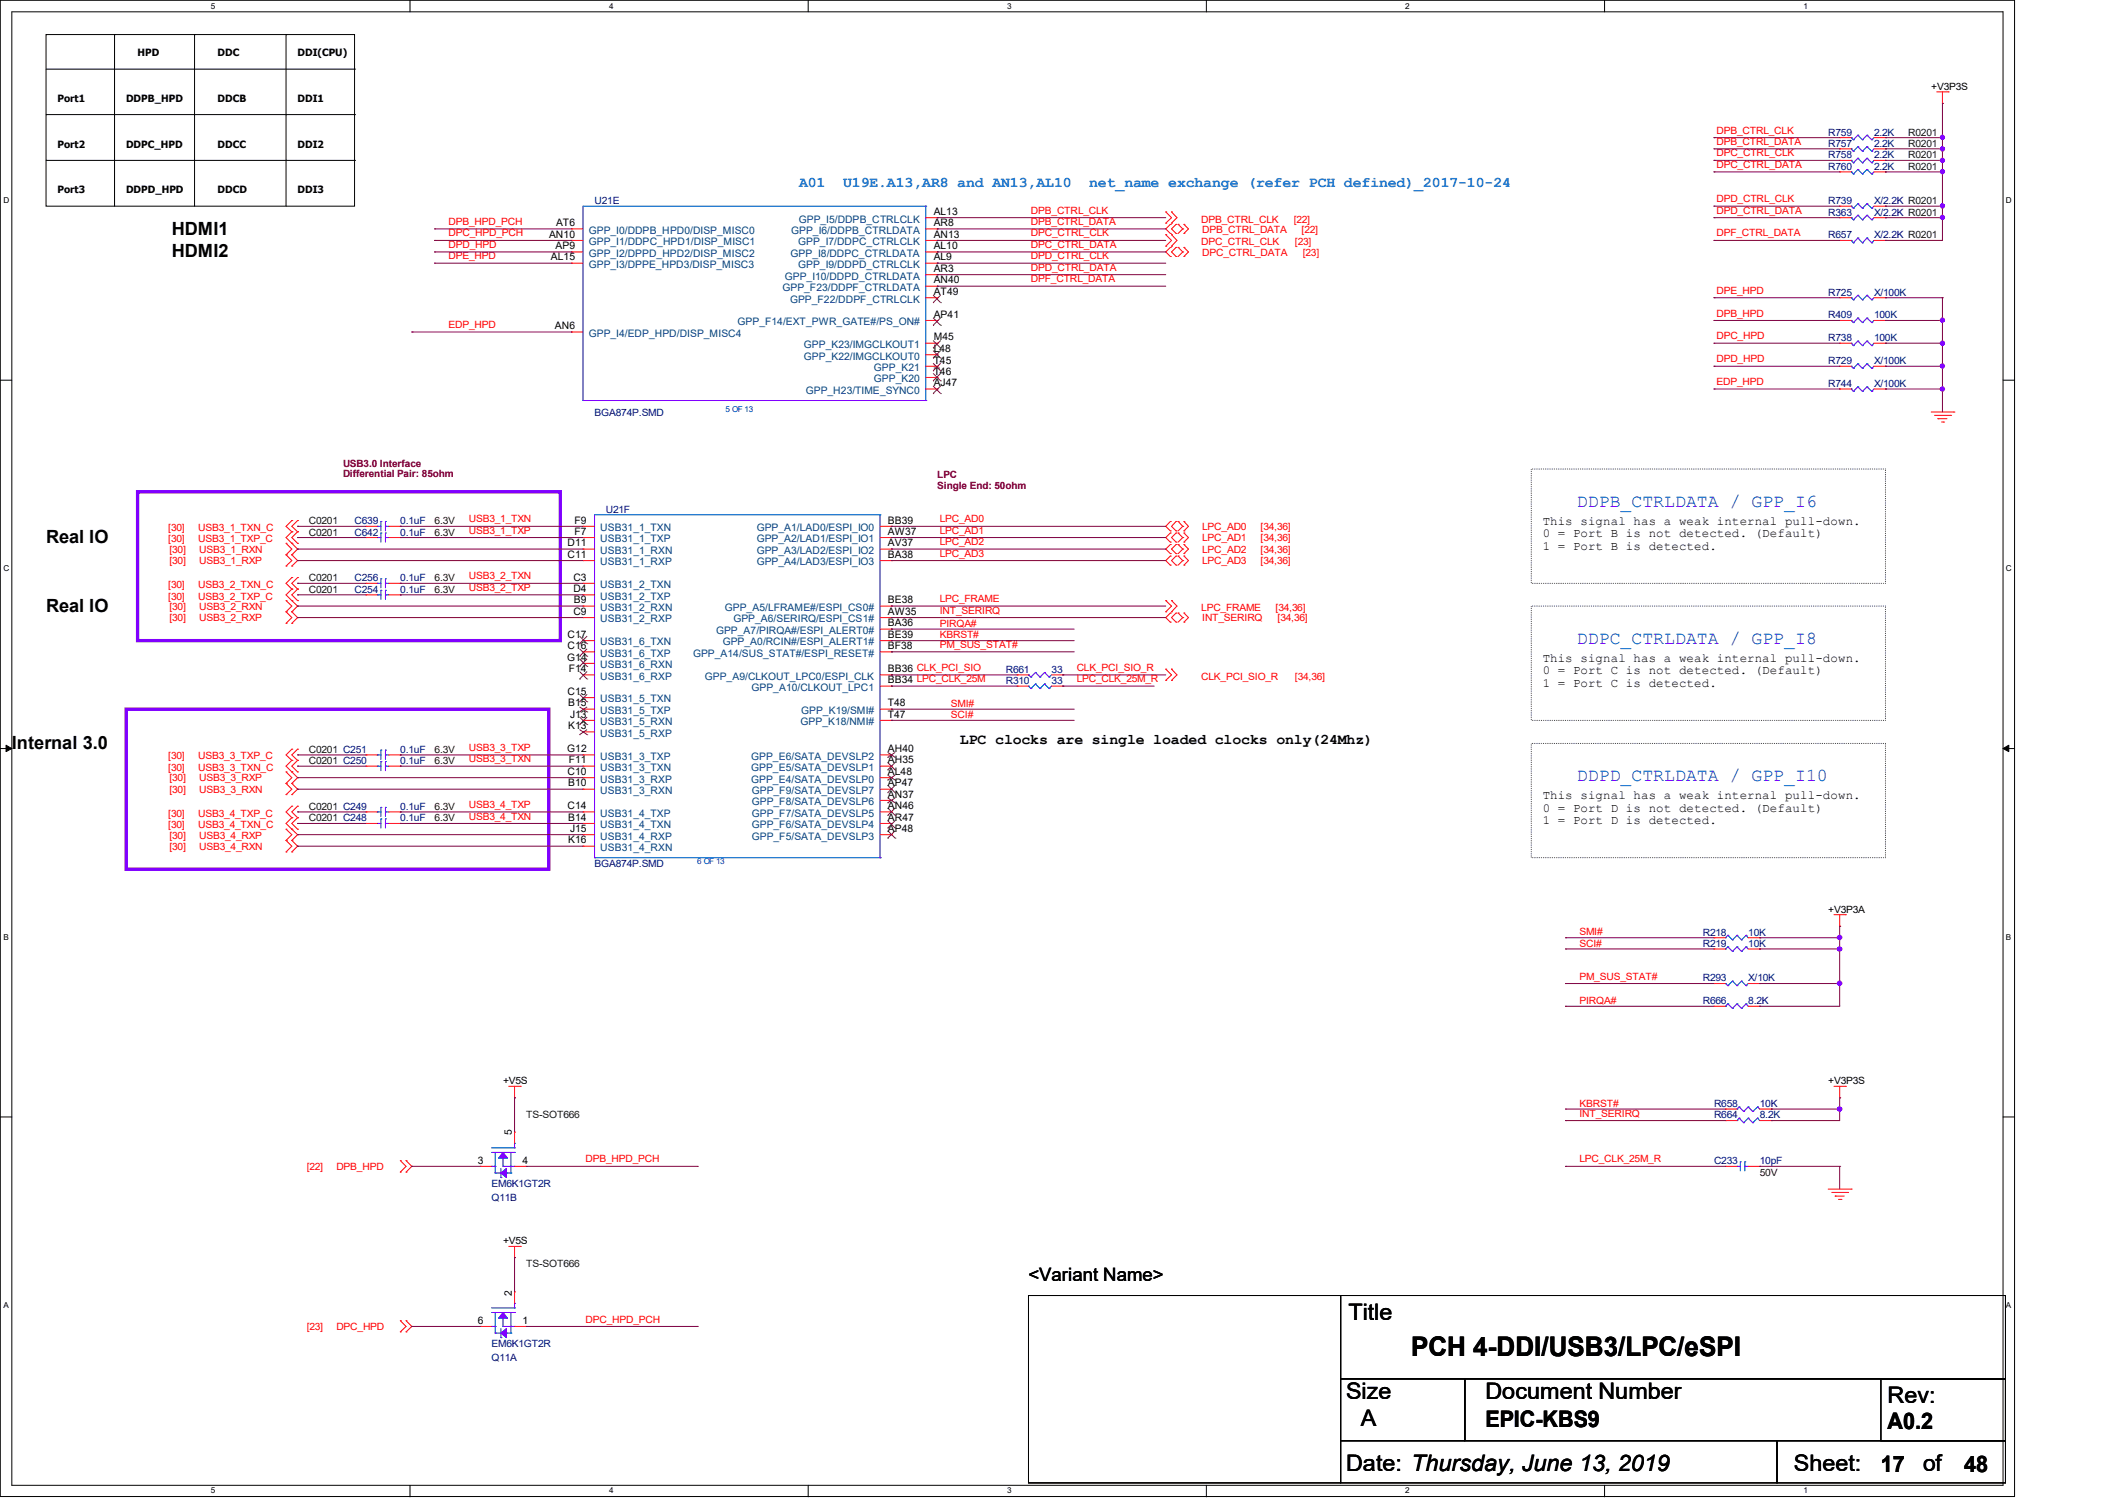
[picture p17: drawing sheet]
<svg xmlns="http://www.w3.org/2000/svg" width="297mm" height="210mm" viewBox="0 0 297 210" stroke-linecap="round" stroke-linejoin="round" font-family="sans-serif">
<defs><g id="words">
<text font-size="3.8" x="197.1" y="189.4">PCH 4-DDI/USB3/LPC/eSPI</text>
<g font-size="3.2">
<text x="188.4" y="184.4">Title</text>
<text x="188" y="195.4">Size</text>
<text x="207.5" y="195.4">Document Number</text>
<text x="263.7" y="195.8">Rev:</text>
<text x="190.1" y="199.1">A</text>
<text x="207.5" y="199.2">EPIC-KBS9</text>
<text x="263.7" y="199.5">A0.2</text>
<text x="188" y="205.4">Date: Thursday, June 13, 2019</text>
<text x="250.6" y="205.4">Sheet:</text>
<text x="262.8" y="205.5">17</text>
<text x="268.6" y="205.4">of</text>
<text x="274.4" y="205.5">48</text>
</g>
<text font-size="2.6" x="143.7" y="178.9">&lt;Variant Name&gt;</text>
<g font-size="2.5">
<text x="24" y="32.8">HDMI1</text>
<text x="24" y="35.9">HDMI2</text>
<text x="6.4" y="75.9">Real IO</text>
<text x="6.4" y="85.4">Real IO</text>
<text x="1.7" y="104.6">Internal 3.0</text>
</g>
<g font-size="2.5" fill="#00f">
<text x="220.3" y="70.7">DDPB_CTRLDATA / GPP_I6</text>
<text x="220.3" y="89.9">DDPC_CTRLDATA / GPP_I8</text>
<text x="220.3" y="109.1">DDPD_CTRLDATA / GPP_I10</text>
</g>
<g font-size="2.1" fill="#0080ff">
<text x="111.6" y="26.2">A01</text>
<text x="117.8" y="26.2">U19E.A13,AR8 and AN13,AL10</text>
<text x="152.2" y="26.2">net_name exchange (refer PCH defined)_2017-10-24</text>
</g>
<text font-size="2.1" x="134.1" y="103.9">LPC clocks are single loaded clocks only(24Mhz)</text>
<g font-size="1.7">
<text x="215.5" y="73.3">This signal has a weak internal pull-down.</text>
<text x="215.5" y="75">0 = Port B is not detected. (Default)</text>
<text x="215.5" y="76.8">1 = Port B is detected.</text>
<text x="215.5" y="92.4">This signal has a weak internal pull-down.</text>
<text x="215.5" y="94.1">0 = Port C is not detected. (Default)</text>
<text x="215.5" y="95.9">1 = Port C is detected.</text>
<text x="215.5" y="111.6">This signal has a weak internal pull-down.</text>
<text x="215.5" y="113.3">0 = Port D is not detected. (Default)</text>
<text x="215.5" y="115.1">1 = Port D is detected.</text>
</g>
<g font-size="1.4">
<text x="19.2" y="7.8">HPD</text>
<text x="30.4" y="7.8">DDC</text>
<text x="41.6" y="7.8">DDI(CPU)</text>
<text x="8" y="14.2">Port1</text>
<text x="17.6" y="14.2">DDPB_HPD</text>
<text x="30.4" y="14.2">DDCB</text>
<text x="41.6" y="14.2">DDI1</text>
<text x="269.8" y="12.5">+V3P3S</text>
<text x="8" y="20.6">Port2</text>
<text x="17.6" y="20.6">DDPC_HPD</text>
<text x="30.4" y="20.6">DDCC</text>
<text x="41.6" y="20.6">DDI2</text>
<text x="8" y="27">Port3</text>
<text x="17.6" y="27">DDPD_HPD</text>
<text x="30.4" y="27">DDCD</text>
<text x="41.6" y="27">DDI3</text>
<text x="76.7" y="33.2">AN10</text>
<text x="77.6" y="34.8">AP9</text>
<text x="77.7" y="31.6">AT6</text>
<text x="130.4" y="31.6">AR8</text>
<text x="130.4" y="33.2">AN13</text>
<text x="130.4" y="34.8">AL10</text>
<text x="130.4" y="30">AL13</text>
<text x="77" y="36.4">AL15</text>
<text x="130.4" y="41.2">AT49</text>
<text x="130.4" y="38">AR3</text>
<text x="130.4" y="36.4">AL9</text>
<text x="130.4" y="39.6">AN40</text>
<text x="77.5" y="46">AN6</text>
<text x="130.4" y="44.4">AP41</text>
<text x="130.4" y="47.5">M45</text>
<text x="130.4" y="49.1">L48</text>
<text x="130.4" y="52.3">T46</text>
<text x="130.4" y="50.8">T45</text>
<text x="130.4" y="53.9">AJ47</text>
<text x="79.3" y="76.3">D11</text>
<text x="79.3" y="77.9">C11</text>
<text x="80.3" y="73.1">F9</text>
<text x="80.3" y="74.7">F7</text>
<text x="124" y="73.1">BB39</text>
<text x="124" y="77.9">BA38</text>
<text x="124" y="76.3">AV37</text>
<text x="124" y="74.7">AW37</text>
<text x="80.1" y="81.1">C3</text>
<text x="80.1" y="82.7">D4</text>
<text x="79.3" y="89.1">C17</text>
<text x="80.1" y="85.9">C9</text>
<text x="80.2" y="84.2">B9</text>
<text x="124" y="85.9">AW35</text>
<text x="124" y="84.2">BE38</text>
<text x="124" y="89.1">BE39</text>
<text x="124" y="87.5">BA36</text>
<text x="79.2" y="92.2">G14</text>
<text x="79.3" y="90.6">C16</text>
<text x="79.5" y="93.9">F14</text>
<text x="124" y="90.6">BF38</text>
<text x="124" y="93.9">BB36 CLK_PCI_SIO</text>
<text x="124" y="95.4">BB34 LPC_CLK_25M</text>
<text x="79.3" y="97">C15</text>
<text x="79.4" y="98.6">B15</text>
<text x="79.4" y="101.8">K13</text>
<text x="79.6" y="100.2">J13</text>
<text x="124" y="100.2">T47</text>
<text x="124" y="98.6">T48</text>
<text x="79.2" y="105">G12</text>
<text x="79.5" y="106.6">F11</text>
<text x="124" y="106.6">AH35</text>
<text x="124" y="105">AH40</text>
<text x="79.3" y="108.2">C10</text>
<text x="79.3" y="113">C14</text>
<text x="79.4" y="109.8">B10</text>
<text x="124" y="113">AN46</text>
<text x="124" y="111.4">AN37</text>
<text x="124" y="108.2">AL48</text>
<text x="124" y="109.8">AP47</text>
<text x="79.4" y="114.6">B14</text>
<text x="79.4" y="117.8">K16</text>
<text x="79.6" y="116.2">J15</text>
<text x="124" y="116.2">AP48</text>
<text x="124" y="114.6">AR47</text>
<text x="255.4" y="127.5">+V3P3A</text>
<text x="70.3" y="151.4">+V5S</text>
<text x="255.4" y="151.4">+V3P3S</text>
<text x="71.5" y="158.5" transform="rotate(-90 71.5 158.5)">5</text>
<text x="66.8" y="162.5">3</text>
<text x="73" y="162.5">4</text>
<text x="70.3" y="173.7">+V5S</text>
<text x="66.8" y="184.8">6</text>
<text x="71.5" y="180.9" transform="rotate(-90 71.5 180.9)">2</text>
<text x="73" y="184.8">1</text>
</g>
<g font-size="1.4" fill="#f00">
<text x="239.8" y="21.8">DPC_CTRL_CLK</text>
<text x="239.8" y="23.5">DPC_CTRL_DATA</text>
<text x="239.8" y="18.7">DPB_CTRL_CLK</text>
<text x="239.8" y="20.2">DPB_CTRL_DATA</text>
<text x="144" y="29.8">DPB_CTRL_CLK</text>
<text x="239.8" y="28.2">DPD_CTRL_CLK</text>
<text x="239.8" y="29.8">DPD_CTRL_DATA</text>
<text x="62.7" y="31.4">DPB_HPD_PCH</text>
<text x="62.7" y="33">DPC_HPD_PCH</text>
<text x="62.7" y="34.6">DPD_HPD</text>
<text x="144" y="31.4">DPB_CTRL_DATA</text>
<text x="144" y="33">DPC_CTRL_CLK</text>
<text x="144" y="34.6">DPC_CTRL_DATA</text>
<text x="167.8" y="31.1">DPB_CTRL_CLK</text>
<text x="167.8" y="34.2">DPC_CTRL_CLK</text>
<text x="167.9" y="32.5">DPB_CTRL_DATA</text>
<text x="167.9" y="35.7">DPC_CTRL_DATA</text>
<text x="180.7" y="31.1">[22]</text>
<text x="180.9" y="34.2">[23]</text>
<text x="181.8" y="32.5">[22]</text>
<text x="182" y="35.7">[23]</text>
<text x="239.8" y="33">DPF_CTRL_DATA</text>
<text x="62.7" y="36.2">DPE_HPD</text>
<text x="144" y="36.2">DPD_CTRL_CLK</text>
<text x="144" y="37.8">DPD_CTRL_DATA</text>
<text x="144" y="39.4">DPF_CTRL_DATA</text>
<text x="239.8" y="41">DPE_HPD</text>
<text x="62.7" y="45.8">EDP_HPD</text>
<text x="239.8" y="47.4">DPC_HPD</text>
<text x="239.8" y="44.2">DPB_HPD</text>
<text x="239.8" y="53.8">EDP_HPD</text>
<text x="239.8" y="50.6">DPD_HPD</text>
<text x="23.5" y="74.1">[30]</text>
<text x="23.5" y="75.7">[30]</text>
<text x="23.7" y="77.2">[30]</text>
<text x="27.7" y="74.1">USB3_1_TXN_C</text>
<text x="27.7" y="75.7">USB3_1_TXP_C</text>
<text x="27.8" y="77.2">USB3_1_RXN</text>
<text x="65.5" y="74.5">USB3_1_TXP</text>
<text x="65.5" y="72.9">USB3_1_TXN</text>
<text x="131.3" y="77.7">LPC_AD3</text>
<text x="131.3" y="76.1">LPC_AD2</text>
<text x="131.3" y="74.5">LPC_AD1</text>
<text x="131.3" y="72.9">LPC_AD0</text>
<text x="167.9" y="74">LPC_AD0</text>
<text x="167.9" y="75.6">LPC_AD1</text>
<text x="167.9" y="77.2">LPC_AD2</text>
<text x="176.1" y="74">[34,36]</text>
<text x="176.1" y="75.6">[34,36]</text>
<text x="176.1" y="77.2">[34,36]</text>
<text x="23.5" y="82.1">[30]</text>
<text x="23.5" y="83.7">[30]</text>
<text x="23.7" y="78.8">[30]</text>
<text x="27.7" y="82.1">USB3_2_TXN_C</text>
<text x="27.7" y="83.7">USB3_2_TXP_C</text>
<text x="27.8" y="78.8">USB3_1_RXP</text>
<text x="65.5" y="82.5">USB3_2_TXP</text>
<text x="65.5" y="80.9">USB3_2_TXN</text>
<text x="167.9" y="78.8">LPC_AD3</text>
<text x="176.1" y="78.8">[34,36]</text>
<text x="23.7" y="85.2">[30]</text>
<text x="23.7" y="86.7">[30]</text>
<text x="27.8" y="85.2">USB3_2_RXN</text>
<text x="27.8" y="86.7">USB3_2_RXP</text>
<text x="131.3" y="85.7">INT_SERIRQ</text>
<text x="131.3" y="84.1">LPC_FRAME</text>
<text x="131.3" y="87.5">PIRQA#</text>
<text x="131.3" y="89.1">KBRST#</text>
<text x="167.8" y="85.3">LPC_FRAME</text>
<text x="167.9" y="86.7">INT_SERIRQ</text>
<text x="178.2" y="85.3">[34,36]</text>
<text x="178.5" y="86.7">[34,36]</text>
<text x="131.3" y="90.5">PM_SUS_STAT#</text>
<text x="150.4" y="93.7">CLK_PCI_SIO_R</text>
<text x="150.4" y="95.3">LPC_CLK_25M_R</text>
<text x="167.8" y="94.9">CLK_PCI_SIO_R</text>
<text x="180.9" y="94.9">[34,36]</text>
<text x="132.8" y="98.7">SMI#</text>
<text x="132.8" y="100.2">SCI#</text>
<text x="23.5" y="107.7">[30]</text>
<text x="23.5" y="106">[30]</text>
<text x="27.7" y="107.7">USB3_3_TXN_C</text>
<text x="27.7" y="106">USB3_3_TXP_C</text>
<text x="65.5" y="104.9">USB3_3_TXP</text>
<text x="65.5" y="106.4">USB3_3_TXN</text>
<text x="23.7" y="110.7">[30]</text>
<text x="23.7" y="109.1">[30]</text>
<text x="27.8" y="110.7">USB3_3_RXN</text>
<text x="27.8" y="109.1">USB3_3_RXP</text>
<text x="65.5" y="112.8">USB3_4_TXP</text>
<text x="23.5" y="115.7">[30]</text>
<text x="23.5" y="114">[30]</text>
<text x="23.7" y="118.7">[30]</text>
<text x="23.7" y="117.1">[30]</text>
<text x="27.7" y="115.7">USB3_4_TXN_C</text>
<text x="27.7" y="114">USB3_4_TXP_C</text>
<text x="27.8" y="118.7">USB3_4_RXN</text>
<text x="27.8" y="117.1">USB3_4_RXP</text>
<text x="65.5" y="114.4">USB3_4_TXN</text>
<text x="220.6" y="130.6">SMI#</text>
<text x="220.6" y="132.2">SCI#</text>
<text x="220.6" y="136.8">PM_SUS_STAT#</text>
<text x="220.6" y="140.2">PIRQA#</text>
<text x="220.6" y="155.9">INT_SERIRQ</text>
<text x="220.6" y="154.5">KBRST#</text>
<text x="42.8" y="163.4">[22]</text>
<text x="47" y="163.4">DPB_HPD</text>
<text x="81.8" y="162.3">DPB_HPD_PCH</text>
<text x="220.6" y="162.3">LPC_CLK_25M_R</text>
<text x="42.8" y="185.7">[23]</text>
<text x="47" y="185.7">DPC_HPD</text>
<text x="81.8" y="184.7">DPC_HPD_PCH</text>
</g>
<g font-size="1.4" fill="#000080">
<text x="255.4" y="20.5">R757</text>
<text x="255.4" y="18.9">R759</text>
<text x="255.4" y="22.1">R758</text>
<text x="255.4" y="23.7">R760</text>
<text x="261.8" y="20.5">2.2K</text>
<text x="261.8" y="18.9">2.2K</text>
<text x="261.8" y="22.1">2.2K</text>
<text x="261.8" y="23.7">2.2K</text>
<text x="83.1" y="28.5">U21E</text>
<text x="255.4" y="28.5">R739</text>
<text x="261.8" y="28.5">X/2.2K R0201</text>
<text x="255.4" y="33.3">R657</text>
<text x="255.4" y="30.1">R363</text>
<text x="261.8" y="33.3">X/2.2K R0201</text>
<text x="261.8" y="30.1">X/2.2K R0201</text>
<text x="255.4" y="41.3">R725</text>
<text x="261.8" y="41.3">X/100K</text>
<text x="255.4" y="44.4">R409</text>
<text x="255.4" y="47.7">R738</text>
<text x="261.8" y="44.4">100K</text>
<text x="261.8" y="47.7">100K</text>
<text x="255.4" y="50.8">R729</text>
<text x="261.8" y="50.8">X/100K</text>
<text x="83.1" y="58">BGA874P.SMD</text>
<text x="255.4" y="54">R744</text>
<text x="261.8" y="54">X/100K</text>
<text x="84.6" y="71.6">U21F</text>
<text x="49.5" y="74.8">C642</text>
<text x="49.5" y="73.2">C639</text>
<text x="55.9" y="74.8">0.1uF</text>
<text x="55.9" y="73.2">0.1uF</text>
<text x="49.5" y="82.8">C254</text>
<text x="49.5" y="81.2">C256</text>
<text x="55.9" y="82.8">0.1uF</text>
<text x="55.9" y="81.2">0.1uF</text>
<text x="140.5" y="93.9">R661</text>
<text x="140.5" y="95.5">R310</text>
<text x="146.9" y="93.9">33</text>
<text x="146.9" y="95.5">33</text>
<text x="55.9" y="106.7">0.1uF</text>
<text x="55.9" y="105.1">0.1uF</text>
<text x="55.9" y="113.1">0.1uF</text>
<text x="55.9" y="114.7">0.1uF</text>
<text x="83.1" y="121.1">BGA874P.SMD</text>
<text x="237.9" y="130.6">R218</text>
<text x="244.2" y="130.6">10K</text>
<text x="237.9" y="132.2">R219</text>
<text x="237.9" y="137">R293</text>
<text x="244.2" y="132.2">10K</text>
<text x="244.2" y="137">X/10K</text>
<text x="237.9" y="140.2">R666</text>
<text x="244.2" y="140.2">8.2K</text>
<text x="239.4" y="154.6">R658</text>
<text x="245.8" y="154.6">10K</text>
<text x="239.4" y="156.2">R664</text>
<text x="245.8" y="156.2">8.2K</text>
<text x="68.7" y="167.7">Q11B</text>
<text x="68.7" y="165.7">EM6K1GT2R</text>
<text x="239.4" y="162.6">C233</text>
<text x="245.8" y="162.6">10pF</text>
<text x="68.7" y="190">Q11A</text>
<text x="68.7" y="188.1">EM6K1GT2R</text>
</g>
<g font-size="1.4" fill="#004000">
<text x="266.6" y="20.5">R0201</text>
<text x="266.6" y="18.9">R0201</text>
<text x="266.6" y="22.1">R0201</text>
<text x="266.6" y="23.7">R0201</text>
<text x="43.1" y="74.8">C0201</text>
<text x="43.1" y="73.2">C0201</text>
<text x="43.1" y="82.8">C0201</text>
<text x="43.1" y="81.2">C0201</text>
<text x="43.1" y="106.7">C0201 C250</text>
<text x="43.1" y="105.1">C0201 C251</text>
<text x="43.1" y="113.1">C0201 C249</text>
<text x="43.1" y="114.7">C0201 C248</text>
<text x="73.5" y="156.2">TS-SOT666</text>
<text x="73.5" y="176.9">TS-SOT666</text>
</g>
<g font-size="1.4" fill="#004080">
<text x="82.3" y="34.2">GPP_I1/DDPC_HPD1/DISP_MISC1</text>
<text x="82.3" y="35.9">GPP_I2/DPPD_HPD2/DISP_MISC2</text>
<text x="82.3" y="32.6">GPP_I0/DDPB_HPD0/DISP_MISC0</text>
<text x="110.5" y="35.9">GPP_I8/DDPC_CTRLDATA</text>
<text x="110.5" y="32.6">GPP_I6/DDPB_CTRLDATA</text>
<text x="111.5" y="34.2">GPP_I7/DDPC_CTRLCLK</text>
<text x="111.6" y="31.1">GPP_I5/DDPB_CTRLCLK</text>
<text x="82.3" y="37.4">GPP_I3/DPPE_HPD3/DISP_MISC3</text>
<text x="109.3" y="40.6">GPP_F23/DDPF_CTRLDATA</text>
<text x="109.6" y="39">GPP_I10/DDPD_CTRLDATA</text>
<text x="111.5" y="37.4">GPP_I9/DDPD_CTRLCLK</text>
<text x="82.3" y="47">GPP_I4/EDP_HPD/DISP_MISC4</text>
<text x="103" y="45.4">GPP_F14/EXT_PWR_GATE#/PS_ON#</text>
<text x="110.4" y="42.2">GPP_F22/DDPF_CTRLCLK</text>
<text x="112.3" y="50.2">GPP_K22/IMGCLKOUT0</text>
<text x="112.3" y="48.6">GPP_K23/IMGCLKOUT1</text>
<text x="122.1" y="53.4">GPP_K20</text>
<text x="122.1" y="51.8">GPP_K21</text>
<text x="112.6" y="55">GPP_H23/TIME_SYNC0</text>
<text x="83.9" y="74.2">USB31_1_TXN</text>
<text x="83.9" y="75.7">USB31_1_TXP</text>
<text x="83.9" y="77.3">USB31_1_RXN</text>
<text x="105.7" y="74.2">GPP_A1/LAD0/ESPI_IO0</text>
<text x="105.7" y="77.3">GPP_A3/LAD2/ESPI_IO2</text>
<text x="105.7" y="75.7">GPP_A2/LAD1/ESPI_IO1</text>
<text x="83.9" y="79">USB31_1_RXP</text>
<text x="83.9" y="82.1">USB31_2_TXN</text>
<text x="83.9" y="83.7">USB31_2_TXP</text>
<text x="105.7" y="79">GPP_A4/LAD3/ESPI_IO3</text>
<text x="83.9" y="85.3">USB31_2_RXN</text>
<text x="83.9" y="86.9">USB31_2_RXP</text>
<text x="100" y="88.5">GPP_A7/PIRQA#/ESPI_ALERT0#</text>
<text x="101.3" y="85.3">GPP_A5/LFRAME#/ESPI_CS0#</text>
<text x="102.5" y="86.9">GPP_A6/SERIRQ/ESPI_CS1#</text>
<text x="83.9" y="90.1">USB31_6_TXN</text>
<text x="83.9" y="91.7">USB31_6_TXP</text>
<text x="83.9" y="93.3">USB31_6_RXN</text>
<text x="83.9" y="94.9">USB31_6_RXP</text>
<text x="96.8" y="91.7">GPP_A14/SUS_STAT#/ESPI_RESET#</text>
<text x="98.5" y="94.9">GPP_A9/CLKOUT_LPC0/ESPI_CLK</text>
<text x="101" y="90.1">GPP_A0/RCIN#/ESPI_ALERT1#</text>
<text x="83.9" y="98.1">USB31_5_TXN</text>
<text x="83.9" y="99.7">USB31_5_TXP</text>
<text x="83.9" y="101.3">USB31_5_RXN</text>
<text x="105" y="96.5">GPP_A10/CLKOUT_LPC1</text>
<text x="111.8" y="101.3">GPP_K18/NMI#</text>
<text x="111.9" y="99.7">GPP_K19/SMI#</text>
<text x="83.9" y="102.9">USB31_5_RXP</text>
<text x="83.9" y="106.1">USB31_3_TXP</text>
<text x="83.9" y="107.7">USB31_3_TXN</text>
<text x="104.9" y="107.7">GPP_E5/SATA_DEVSLP1</text>
<text x="104.9" y="106.1">GPP_E6/SATA_DEVSLP2</text>
<text x="83.9" y="109.3">USB31_3_RXP</text>
<text x="83.9" y="110.9">USB31_3_RXN</text>
<text x="104.9" y="109.3">GPP_E4/SATA_DEVSLP0</text>
<text x="105" y="112.4">GPP_F8/SATA_DEVSLP6</text>
<text x="105" y="110.9">GPP_F9/SATA_DEVSLP7</text>
<text x="83.9" y="114">USB31_4_TXP</text>
<text x="83.9" y="115.7">USB31_4_TXN</text>
<text x="83.9" y="117.2">USB31_4_RXP</text>
<text x="83.9" y="118.8">USB31_4_RXN</text>
<text x="105" y="117.2">GPP_F5/SATA_DEVSLP3</text>
<text x="105" y="115.7">GPP_F6/SATA_DEVSLP4</text>
<text x="105" y="114">GPP_F7/SATA_DEVSLP5</text>
</g>
<g font-size="1.4" fill="#800000">
<text x="47.9" y="65.2">USB3.0 Interface</text>
<text x="47.9" y="66.6">Differential Pair: 85ohm</text>
<text x="130.9" y="66.8">LPC</text>
<text x="130.9" y="68.2">Single End: 50ohm</text>
</g>
<g font-size="1.4" fill="#400000">
<text x="60.7" y="74.8">6.3V</text>
<text x="60.7" y="73.2">6.3V</text>
<text x="60.7" y="82.8">6.3V</text>
<text x="60.7" y="81.2">6.3V</text>
<text x="60.7" y="106.7">6.3V</text>
<text x="60.7" y="105.1">6.3V</text>
<text x="60.7" y="113.1">6.3V</text>
<text x="60.7" y="114.7">6.3V</text>
<text x="245.8" y="164.2">50V</text>
</g>
<g font-size="1.1">
<text x="29.5" y="1.2">5</text>
<text x="85.1" y="1.2">4</text>
<text x="140.7" y="1.2">3</text>
<text x="196.3" y="1.2">2</text>
<text x="251.9" y="1.2">1</text>
<text x=".5" y="28.3">D</text>
<text x="280.2" y="28.3">D</text>
<text x=".5" y="79.8">C</text>
<text x="280.2" y="79.8">C</text>
<text x=".5" y="131.2">B</text>
<text x="280.2" y="131.2">B</text>
<text x=".5" y="182.6">A</text>
<text x="280.2" y="182.6">A</text>
<text x="29.5" y="208.5">5</text>
<text x="85.1" y="208.5">4</text>
<text x="140.7" y="208.5">3</text>
<text x="196.3" y="208.5">2</text>
<text x="251.9" y="208.5">1</text>
</g>
<g font-size="1.1" fill="#00f">
<text x="101.4" y="57.5">5 OF 13</text>
<text x="97.4" y="120.6">6 OF 13</text>
</g>
</g></defs>
<path d="M0 0h281.4v209h-281.4zM1.7 1.7h278.1v205.7h-278.1z" fill="none" stroke="#000" stroke-width=".14"/>
<g fill="#fff">
<path d="M29.5 .2h.6v1.2h-.6z"/>
<path d="M29.5 207.6h.6v1.1h-.6z"/>
</g>
<path d="M57.3 0v1.7M57.3 207.4v1.6" fill="none" stroke="#000" stroke-width=".14"/>
<g fill="#fff">
<path d="M85.1 .2h.6v1.2h-.6z"/>
<path d="M85.1 207.6h.6v1.1h-.6z"/>
</g>
<path d="M112.9 0v1.7M112.9 207.4v1.6" fill="none" stroke="#000" stroke-width=".14"/>
<g fill="#fff">
<path d="M140.7 .2h.6v1.2h-.6z"/>
<path d="M140.7 207.6h.6v1.1h-.6z"/>
</g>
<path d="M168.5 0v1.7M168.5 207.4v1.6" fill="none" stroke="#000" stroke-width=".14"/>
<g fill="#fff">
<path d="M196.3 .2h.6v1.2h-.6z"/>
<path d="M196.3 207.6h.6v1.1h-.6z"/>
</g>
<path d="M224.2 0v1.7M224.2 207.4v1.6" fill="none" stroke="#000" stroke-width=".14"/>
<g fill="#fff">
<path d="M252 .2h.6v1.2h-.6z"/>
<path d="M252 207.6h.6v1.1h-.6z"/>
<path d="M.5 27.3h.7v1.2h-.7z"/>
<path d="M280.2 27.3h.8v1.2h-.8z"/>
<path d="M.5 78.8h.7v1.2h-.7z"/>
<path d="M280.2 78.8h.8v1.2h-.8z"/>
</g>
<path d="M0 53.1h1.7M279.8 53.1h1.6" fill="none" stroke="#000" stroke-width=".14"/>
<g fill="#fff">
<path d="M.5 130.2h.7v1.2h-.7z"/>
<path d="M280.2 130.2h.8v1.2h-.8z"/>
</g>
<path d="M0 104.5h1.7M279.8 104.5h1.6" fill="none" stroke="#000" stroke-width=".14"/>
<path d="M.8 104.1l.9 .4-.9 .4zM279.8 104.5l.8-.4v.8z" fill="#000" stroke="#000" stroke-width=".14"/>
<g fill="#fff">
<path d="M.5 181.7h.7v1.1h-.7z"/>
<path d="M280.2 181.7h.8v1.1h-.8z"/>
</g>
<g fill="none" stroke="#000" stroke-width=".14">
<path d="M6.4 4.8h43.1v24h-43.1zM6.4 16h43.1M6.4 9.7h43.1M16 4.8h.1M16 4.8v24M27.2 4.8h.1M27.2 4.8v24M40 4.8h.1M40 4.8v24M49.5 16h.1M49.5 9.7h.1M6.4 22.4h43.1"/>
<path d="M49.5 22.4h.1M0 156h1.7M279.8 156h1.6M143.7 180.9h43.6v26.2h-43.6zM187.3 192.5h17.3v8.7h-17.3zM187.3 180.9h92.9v11.6h-92.9zM204.6 192.5h75.6v8.7h-75.6zM262.8 192.5h17.4v8.7h-17.4zM187.3 201.2h60.9v5.9h-60.9zM248.2 201.2h32v5.9h-32z"/>
</g>
<path d="M213.9 65.5h49.5v15.9h-49.5zM213.9 84.6h49.5v16h-49.5zM213.9 103.8h49.5v16h-49.5z" fill="none" stroke="#000" stroke-width=".14" stroke-dasharray="0 .3"/>
<path d="M19.2 68.7h59.1v20.8h-59.1zM17.6 99h59.1v22.4h-59.1z" fill="none" stroke="#8000ff" stroke-width=".47"/>
<g fill="none" stroke="#f00" stroke-width=".14">
<path d="M257 19.2h.1M257 19.2h1.6M261.8 19.2h1.6M263.4 19.2h.1M270.6 12.8h1.6M271.4 14.4h.1M271.4 12.8v1.6M272.2 12.8h.1M79.8 33.6h.1M79.8 35.2h.1M79.8 32h.1M79.8 36.7h.1"/>
<path d="M79.8 33.6h1.6M79.8 32h1.6M79.8 35.2h1.6M79.8 36.7h1.6M129.3 33.6h1.6M129.3 30.4h1.6M129.3 38.4h1.6M129.3 32h1.6M129.3 35.2h1.6M129.3 36.7h1.6M129.3 40h1.6M130.9 38.4h.1"/>
<path d="M130.9 32h.1M130.9 36.7h.1M130.9 40h.1M130.9 33.6h.1M130.9 35.2h.1M130.9 30.4h.1M162.9 29.6h.1M162.9 31.2h.1M162.9 32.8h.1M162.9 34.4h.1M162.9 29.6l.8 .8-.8 .8M162.9 32.8l.8 .8-.8 .8"/>
<path d="M163.5 31.3h.1M163.5 32.6h.1M163.5 34.5h.1M163.5 35.8h.1M163.5 31.3l-.6 .7 .6 .6M163.5 34.5l-.6 .7 .6 .6M163.7 29.6h.1M163.7 31.2h.1M163.7 32.8h.1M163.7 34.4h.1M163.7 29.6l.7 .8-.7 .8M163.7 32.8l.7 .8-.7 .8"/>
<path d="M164.3 31.3h.1M164.3 32.6h.1M164.3 34.5h.1M164.3 35.8h.1M164.3 31.3l-.6 .7 .6 .6M164.3 34.5l-.6 .7 .6 .6M164.6 31.3h.1M164.6 34.5h.1M164.6 31.3l.6 .7M164.6 34.5l.6 .7M165.2 32h.1M165.2 35.2h.1"/>
<path d="M165.2 32l-.6 .6M165.2 35.2l-.6 .6M165.4 32.6h.1M165.4 31.3h.1M165.4 35.8h.1M165.4 34.5h.1M165.4 31.3l.6 .7-.6 .6M165.4 34.5l.6 .7-.6 .6M257 20.8h.1M257 33.6h.1M257 30.4h.1M257 28.8h.1"/>
<path d="M257 22.4h.1M257 24h.1M257 20.8h1.6M257 33.6h1.6M257 30.4h1.6M257 28.8h1.6M257 22.4h1.6M257 24h1.6M261.8 20.8h1.6M261.8 33.6h1.6M261.8 30.4h1.6M261.8 28.8h1.6"/>
<path d="M261.8 22.4h1.6M261.8 24h1.6M263.4 20.8h.1M263.4 33.6h.1M263.4 30.4h.1M263.4 28.8h.1M263.4 22.4h.1M263.4 24h.1M79.8 46.4h.1M79.8 46.4h1.6M129.3 51.1h1.6M129.3 44.7h1.6"/>
<path d="M129.3 47.9h1.6M129.3 54.3h1.6M129.3 41.6h1.6M129.3 49.5h1.6M129.3 52.7h1.6M130.9 49.5h.1M130.9 44.7h.1M130.9 41.6h.1M130.9 47.9h.1M130.9 52.7h.1M130.9 51.1h.1M130.9 54.3h.1"/>
<path d="M257 51.1h.1M257 44.7h.1M257 47.9h.1M257 54.3h.1M257 41.6h.1M257 51.1h1.6M257 44.7h1.6M257 47.9h1.6M257 54.3h1.6M257 41.6h1.6M261.8 51.1h1.6M261.8 44.7h1.6"/>
<path d="M261.8 47.9h1.6M261.8 54.3h1.6M261.8 41.6h1.6M263.4 51.1h.1M263.4 44.7h.1M263.4 47.9h.1M263.4 54.3h.1M263.4 41.6h.1M269.8 57.5h3.2M270.3 58h2.2M270.7 58.5h.1M270.7 58.5h1.3"/>
<path d="M271.2 58.9h.3M271.5 58.9h.1M272.5 58h.1M273 57.5h.1M40 77.5h.1M40 75.9h.1M40 79h.1M40 75.9l.8 .8-.8 .8M40 77.5l.8 .8-.8 .7M40.8 72.7h.1M40.8 74.3h.1M40.8 75.9h.1"/>
<path d="M40.8 77.5h.1M40.8 79h.1M40.8 72.7l-.8 .8 .8 .8M40.8 74.3l-.8 .8 1.6 1.6-.8 .8M40.8 77.5l.8 .8-.8 .7M41.6 72.7h.1M41.6 74.3h.1M41.6 75.9h.1M41.6 72.7l-.8 .8 .8 .8M41.6 74.3l-.8 .8 .8 .8M51.1 75.1h.1M51.1 73.5h.1"/>
<path d="M51.1 75.1h1.6M51.1 73.5h1.6M54.3 75.1h1.6M54.3 73.5h1.6M55.9 75.1h.1M55.9 73.5h.1M81.4 73.5h.1M81.4 75.1h.1M81.4 76.7h.1M81.4 78.3h.1M81.4 75.1h1.7M81.4 73.5h1.7"/>
<path d="M81.4 76.7h1.7M81.4 78.3h1.7M122.9 75.1h1.6M122.9 73.5h1.6M122.9 76.7h1.6M122.9 78.3h1.6M124.5 73.5h.1M124.5 78.3h.1M124.5 76.7h.1M124.5 75.1h.1M163.5 72.8h.1M163.5 74.1h.1"/>
<path d="M163.5 74.4h.1M163.5 75.7h.1M163.5 76h.1M163.5 77.3h.1M163.5 77.6h.1M163.5 78.9h.1M163.5 72.8l-.6 .7 .6 .6M163.5 76l-.6 .7 .6 .6M163.5 74.4l-.6 .7 .6 .6M163.5 77.6l-.6 .7 .6 .6M164.3 72.8h.1M164.3 74.1h.1"/>
<path d="M164.3 74.4h.1M164.3 75.7h.1M164.3 76h.1M164.3 77.3h.1M164.3 77.6h.1M164.3 78.9h.1M164.3 72.8l-.6 .7 .6 .6M164.3 74.4l-.6 .7 .6 .6M164.3 76l-.6 .7 .6 .6M164.3 77.6l-.6 .7 .6 .6M164.6 72.8h.1M164.6 74.4h.1"/>
<path d="M164.6 76h.1M164.6 77.6h.1M164.6 74.4l.6 .7M164.6 72.8l.6 .7M164.6 76l.6 .7M164.6 77.6l.6 .7M165.2 73.5h.1M165.2 75.1h.1M165.2 76.7h.1M165.2 78.3h.1M165.2 73.5l-.6 .6M165.2 75.1l-.6 .6"/>
<path d="M165.2 76.7l-.6 .6M165.2 78.3l-.6 .6M165.4 74.1h.1M165.4 72.8h.1M165.4 75.7h.1M165.4 74.4h.1M165.4 77.3h.1M165.4 76h.1M165.4 78.9h.1M165.4 77.6h.1M165.4 72.8l.6 .7-.6 .6M165.4 74.4l.6 .7-.6 .6"/>
<path d="M165.4 76l.6 .7-.6 .6M165.4 77.6l.6 .7-.6 .6M40 85.4h.1M40 83.9h.1M40 87h.1M40 83.9l.8 .7-.8 .8M40 85.4l.8 .8-.8 .8M40.8 80.6h.1M40.8 82.3h.1M40.8 83.9h.1M40.8 85.4h.1M40.8 87h.1"/>
<path d="M40.8 80.6l-.8 .8 .8 .9M40.8 82.3l-.8 .8 .8 .8M40.8 83.9l.8 .7-.8 .8M40.8 85.4l.8 .8-.8 .8M41.6 80.6h.1M41.6 82.3h.1M41.6 83.9h.1M41.6 80.6l-.8 .8 .8 .9M41.6 82.3l-.8 .8 .8 .8M51.1 83.1h.1M51.1 81.4h.1M51.1 83.1h1.6"/>
<path d="M51.1 81.4h1.6M54.3 83.1h1.6M54.3 81.4h1.6M55.9 83.1h.1M55.9 81.4h.1M81.4 81.4h.1M81.4 83.1h.1M81.4 84.6h.1M81.4 86.2h.1M81.4 89.5h.1M81.4 91h.1M81.4 92.6h.1"/>
<path d="M81.4 94.2h.1M81.4 97.4h.1M81.4 99h.1M81.4 83.1h1.7M81.4 94.2h1.7M81.4 81.4h1.7M81.4 84.6h1.7M81.4 86.2h1.7M81.4 89.5h1.7M81.4 91h1.7M81.4 92.6h1.7M81.4 97.4h1.7"/>
<path d="M81.4 99h1.7M122.9 94.2h1.6M122.9 84.6h1.6M122.9 86.2h1.6M122.9 89.5h1.6M122.9 91h1.6M122.9 99h1.6M122.9 95.8h1.6M122.9 87.8h1.6M124.5 86.2h.1M124.5 91h.1M124.5 94.2h.1"/>
<path d="M124.5 84.6h.1M124.5 95.8h.1M124.5 89.5h.1M124.5 87.8h.1M124.5 99h.1M142.1 94.2h.1M142.1 95.8h.1M142.1 94.2h1.6M142.1 95.8h1.6M146.9 94.2h1.6M146.9 95.8h1.6M148.5 94.2h.1"/>
<path d="M148.5 95.8h.1M162.9 83.9h.1M162.9 85.4h.1M162.9 93.4h.1M162.9 95h.1M162.9 83.9l.8 .7-.8 .8M162.9 93.4l.8 .8-.8 .8M163.5 85.6h.1M163.5 86.9h.1M163.5 85.6l-.6 .6 .6 .7M163.7 83.9h.1M163.7 85.4h.1"/>
<path d="M163.7 93.4h.1M163.7 95h.1M163.7 83.9l.7 .7-.7 .8M163.7 93.4l.7 .8-.7 .8M164.3 85.6h.1M164.3 86.9h.1M164.3 85.6l-.6 .6 .6 .7M164.6 85.6h.1M164.6 85.6l.6 .6M165.2 86.2h.1M165.2 86.2l-.6 .7M165.4 86.9h.1"/>
<path d="M165.4 85.6h.1M165.4 85.6l.6 .6-.6 .7M40 111h.1M40 109.4h.1M40 107.8h.1M40 119h.1M40 117.3h.1M40 115.8h.1M40 109.4l.8 .8-.8 .8M40 107.8l.8 .8-.8 .8M40 117.3l.8 .9-.8 .8M40 115.8l.8 .7-.8 .8"/>
<path d="M40.8 106.2h.1M40.8 107.8h.1M40.8 104.6h.1M40.8 114.2h.1M40.8 115.8h.1M40.8 112.6h.1M40.8 109.4h.1M40.8 111h.1M40.8 117.3h.1M40.8 119h.1M40.8 106.2l-.8 .8 1.6 1.6-.8 .8M40.8 104.6l-.8 .8 .8 .8"/>
<path d="M40.8 114.2l-.8 .8 .8 .8M40.8 112.6l-.8 .8 .8 .8M40.8 109.4l.8 .8-.8 .8M40.8 117.3l.8 .9-.8 .8M40.8 115.8l.8 .7-.8 .8M41.6 106.2h.1M41.6 107.8h.1M41.6 104.6h.1M41.6 114.2h.1M41.6 115.8h.1M41.6 112.6h.1M41.6 106.2l-.8 .8 .8 .8"/>
<path d="M41.6 104.6l-.8 .8 .8 .8M41.6 114.2l-.8 .8 .8 .8M41.6 112.6l-.8 .8 .8 .8M51.1 115h.1M51.1 107h.1M51.1 105.4h.1M51.1 113.4h.1M51.1 115h1.6M51.1 107h1.6M51.1 105.4h1.6M51.1 113.4h1.6M54.3 115h1.6"/>
<path d="M54.3 107h1.6M54.3 105.4h1.6M54.3 113.4h1.6M55.9 115h.1M55.9 107h.1M55.9 105.4h.1M55.9 113.4h.1M81.4 100.6h.1M81.4 102.2h.1M81.4 105.4h.1M81.4 107h.1M81.4 108.6h.1"/>
<path d="M81.4 110.2h.1M81.4 113.4h.1M81.4 115h.1M81.4 116.5h.1M81.4 118.2h.1M81.4 115h1.7M81.4 107h1.7M81.4 105.4h1.7M81.4 100.6h1.7M81.4 102.2h1.7M81.4 108.6h1.7M81.4 110.2h1.7"/>
<path d="M81.4 113.4h1.7M81.4 116.5h1.7M81.4 118.2h1.7M122.9 115h1.6M122.9 107h1.6M122.9 105.4h1.6M122.9 100.6h1.6M122.9 108.6h1.6M122.9 110.2h1.6M122.9 113.4h1.6M122.9 116.5h1.6M122.9 111.8h1.6"/>
<path d="M124.5 100.6h.1M124.5 116.5h.1M124.5 115h.1M124.5 113.4h.1M124.5 111.8h.1M124.5 108.6h.1M124.5 107h.1M124.5 110.2h.1M124.5 105.4h.1M239.4 132.5h.1M239.4 130.9h.1M239.4 137.3h.1"/>
<path d="M239.4 132.5h1.6M239.4 130.9h1.6M239.4 137.3h1.6M244.2 132.5h1.6M244.2 130.9h1.6M244.2 137.3h1.6M245.8 132.5h.1M245.8 130.9h.1M245.8 137.3h.1M256.2 127.7h1.6M257 129.3h.1M257 127.7v1.6"/>
<path d="M257.8 127.7h.1M71.1 151.7h1.6M71.9 153.3h.1M71.9 158.1h.1M71.9 151.7v1.6M71.9 158.1v1.5M72.7 151.7h.1M239.4 140.5h.1M239.4 140.5h1.6M241 156.5h.1M241 154.9h.1M241 156.5h1.7"/>
<path d="M241 154.9h1.7M244.2 140.5h1.6M245.8 140.5h.1M245.8 156.5h1.6M245.8 154.9h1.6M247.4 156.5h.1M247.4 154.9h.1M256.2 151.7h1.6M257 153.3h.1M257 151.7v1.6M257.8 151.7h.1M55.9 163.7h.1"/>
<path d="M55.9 162.1h.1M55.9 162.1l.8 .8-.8 .8M56.7 162.1h.1M56.7 163.7h.1M56.7 162.1l.8 .8-.8 .8M67.1 162.9h.1M67.1 162.9h1.6M71.1 174h1.6M71.9 175.6h.1M71.9 174v1.6M71.9 162.9h1.6M72.7 174h.1"/>
<path d="M73.5 162.9h.1M241 162.9h.1M241 162.9h1.7M244.2 162.9h1.6M245.8 162.9h.1M255.4 166h3.2M255.9 166.5h2.2M256.4 167h.1M256.4 167h1.2M256.8 167.5h.4M257.2 167.5h.1M258.1 166.5h.1"/>
<path d="M258.6 166h.1M55.9 186h.1M55.9 184.4h.1M55.9 184.4l.8 .8-.8 .8M56.7 184.4h.1M56.7 186h.1M56.7 184.4l.8 .8-.8 .8M67.1 185.2h.1M67.1 185.2h1.6M71.9 180.4h.1M71.9 180.4v1.6M71.9 185.2h1.6"/>
<path d="M73.5 185.2h.1"/>
</g>
<g fill="none" stroke="#00f" stroke-width=".14">
<path d="M258.6 19.2h.1M258.6 19.2l.3 .3M258.9 19.5h.1M259.5 18.9h.1M259.5 18.9l-.6 .6M259.5 18.9l.7 .6M260.2 19.5h.1M260.8 18.9h.1M260.8 18.9l.7 .6M260.8 18.9l-.6 .6M261.5 19.5h.1M261.8 19.2l-.3 .3"/>
<path d="M129.3 28.8h.1M129.3 28.8h-47.9v27.1M129.3 28.8v27.1M258.6 20.8h.1M258.6 33.6h.1M258.6 30.4h.1M258.6 28.8h.1M258.6 22.4h.1M258.6 24h.1M258.6 20.8l.3 .3M258.6 33.6l.3 .3M258.6 30.4l.3 .3"/>
<path d="M258.6 28.8l.3 .3M258.6 22.4l.3 .3M258.6 24l.3 .3M258.9 21.1h.1M258.9 33.9h.1M258.9 30.7h.1M258.9 29.1h.1M258.9 22.7h.1M258.9 24.3h.1M259.5 20.5h.1M259.5 33.2h.1M259.5 30.1h.1"/>
<path d="M259.5 28.4h.1M259.5 22.1h.1M259.5 23.7h.1M259.5 20.5l-.6 .6M259.5 20.5l.7 .6M259.5 33.2l-.6 .7M259.5 33.2l.7 .7M259.5 30.1l-.6 .6M259.5 30.1l.7 .6M259.5 28.4l-.6 .7M259.5 28.4l.7 .7M259.5 22.1l-.6 .6"/>
<path d="M259.5 22.1l.7 .6M259.5 23.7l-.6 .6M259.5 23.7l.7 .6M260.2 21.1h.1M260.2 33.9h.1M260.2 30.7h.1M260.2 29.1h.1M260.2 22.7h.1M260.2 24.3h.1M260.8 20.5h.1M260.8 33.2h.1M260.8 30.1h.1"/>
<path d="M260.8 28.4h.1M260.8 22.1h.1M260.8 23.7h.1M260.8 20.5l.7 .6M260.8 20.5l-.6 .6M260.8 33.2l.7 .7M260.8 33.2l-.6 .7M260.8 30.1l.7 .6M260.8 30.1l-.6 .6M260.8 28.4l.7 .7M260.8 28.4l-.6 .7M260.8 22.1l.7 .6"/>
<path d="M260.8 22.1l-.6 .6M260.8 23.7l.7 .6M260.8 23.7l-.6 .6M261.5 21.1h.1M261.5 33.9h.1M261.5 30.7h.1M261.5 29.1h.1M261.5 22.7h.1M261.5 24.3h.1M261.8 20.8l-.3 .3M261.8 33.6l-.3 .3M261.8 30.4l-.3 .3"/>
<path d="M261.8 28.8l-.3 .3M261.8 22.4l-.3 .3M261.8 24l-.3 .3M81.4 55.9h.1M81.4 55.9h47.9M129.3 55.9h.1M258.6 51.1h.1M258.6 44.7h.1M258.6 47.9h.1M258.6 54.3h.1M258.6 41.6h.1M258.6 51.1l.3 .3"/>
<path d="M258.6 44.7l.3 .3M258.6 47.9l.3 .4M258.6 54.3l.3 .4M258.6 41.6l.3 .3M258.9 51.4h.1M258.9 45h.1M258.9 48.3h.1M258.9 54.7h.1M258.9 41.9h.1M259.5 50.8h.1M259.5 44.4h.1M259.5 47.6h.1"/>
<path d="M259.5 54h.1M259.5 41.2h.1M259.5 50.8l-.6 .6M259.5 50.8l.7 .6M259.5 44.4l-.6 .6M259.5 44.4l.7 .6M259.5 47.6l-.6 .7M259.5 47.6l.7 .7M259.5 54l-.6 .7M259.5 54l.7 .7M259.5 41.2l-.6 .7M259.5 41.2l.7 .7"/>
<path d="M260.2 51.4h.1M260.2 45h.1M260.2 48.3h.1M260.2 54.7h.1M260.2 41.9h.1M260.8 50.8h.1M260.8 44.4h.1M260.8 47.6h.1M260.8 54h.1M260.8 41.2h.1M260.8 50.8l.7 .6M260.8 50.8l-.6 .6"/>
<path d="M260.8 44.4l.7 .6M260.8 44.4l-.6 .6M260.8 47.6l.7 .7M260.8 47.6l-.6 .7M260.8 54l.7 .7M260.8 54l-.6 .7M260.8 41.2l.7 .7M260.8 41.2l-.6 .7M261.5 51.4h.1M261.5 45h.1M261.5 48.3h.1M261.5 54.7h.1"/>
<path d="M261.5 41.9h.1M261.8 51.1l-.3 .3M261.8 44.7l-.3 .3M261.8 47.9l-.3 .4M261.8 54.3l-.3 .4M261.8 41.6l-.3 .3M52.7 75.1h.1M52.7 73.5h.1M52.7 75.1h.5M52.7 73.5h.5M53.2 74.4h.1M53.2 72.8h.1"/>
<path d="M53.2 72.8v1.3M53.2 74.4v1.3M53.8 74.4h.1M53.8 75.1h.1M53.8 72.8h.1M53.8 73.5h.1M53.8 72.8v1.3M53.8 74.4v1.3M53.8 75.1h.5M53.8 73.5h.5M122.9 71.9h.1M122.9 71.9h-39.8v47.9"/>
<path d="M122.9 71.9v47.9M52.7 83.1h.1M52.7 81.4h.1M52.7 83.1h.5M52.7 81.4h.5M53.2 82.4h.1M53.2 80.8h.1M53.2 80.8v1.3M53.2 82.4v1.3M53.8 82.4h.1M53.8 83.1h.1M53.8 80.8h.1"/>
<path d="M53.8 81.4h.1M53.8 83.1h.5M53.8 80.8v1.3M53.8 82.4v1.3M53.8 81.4h.5M143.7 94.2h.1M143.7 95.8h.1M143.7 94.2l.3 .3M143.7 95.8l.3 .3M144 94.5h.1M144 96.1h.1M144.7 93.9h.1"/>
<path d="M144.7 95.5h.1M144.7 93.9l-.7 .6M144.7 93.9l.6 .6M144.7 95.5l-.7 .6M144.7 95.5l.6 .6M145.3 94.5h.1M145.3 96.1h.1M145.9 93.9h.1M145.9 95.5h.1M145.9 93.9l.7 .6M145.9 93.9l-.6 .6M145.9 95.5l.7 .6"/>
<path d="M145.9 95.5l-.6 .6M146.6 94.5h.1M146.6 96.1h.1M146.9 94.2l-.3 .3M146.9 95.8l-.3 .3M52.7 115h.1M52.7 107h.1M52.7 105.4h.1M52.7 113.4h.1M52.7 115h.5M52.7 107h.5M52.7 105.4h.5"/>
<path d="M52.7 113.4h.5M53.2 114.3h.1M53.2 106.3h.1M53.2 104.7h.1M53.2 112.7h.1M53.2 104.7v1.3M53.2 106.3v1.3M53.2 112.7v1.3M53.2 114.3v1.3M53.8 114.3h.1M53.8 115h.1M53.8 106.3h.1"/>
<path d="M53.8 107h.1M53.8 104.7h.1M53.8 105.4h.1M53.8 112.7h.1M53.8 113.4h.1M53.8 104.7v1.3M53.8 106.3v1.3M53.8 112.7v1.3M53.8 114.3v1.3M53.8 115h.5M53.8 107h.5M53.8 105.4h.5"/>
<path d="M53.8 113.4h.5M83.1 119.8h.1M83.1 119.8h39.8M122.9 119.8h.1M241 132.5h.1M241 130.9h.1M241 137.3h.1M241 137.3l.4 .3M241.4 132.2h.1M241.4 130.6h.1M241.4 137.6h.1M241.4 132.2l.6 .6"/>
<path d="M241.4 132.2l-.4 .3M241.4 130.6l.6 .6M241.4 130.6l-.4 .3M242 132.8h.1M242 131.2h.1M242 137h.1M242 137l-.6 .6M242 137l.7 .6M242.7 132.2h.1M242.7 130.6h.1M242.7 137.6h.1M242.7 132.2l.6 .6"/>
<path d="M242.7 132.2l-.7 .6M242.7 130.6l.6 .6M242.7 130.6l-.7 .6M243.3 132.8h.1M243.3 131.2h.1M243.3 137h.1M243.3 137l.6 .6M243.3 137l-.6 .6M243.9 132.2h.1M243.9 130.6h.1M243.9 137.6h.1M243.9 132.2l.3 .3"/>
<path d="M243.9 132.2l-.6 .6M243.9 130.6l.3 .3M243.9 130.6l-.6 .6M244.2 137.3l-.3 .3M71.9 159.6h.1M71.9 159.6v.7M241 140.5h.1M241.4 140.2h.1M241.4 140.2l.6 .6M241.4 140.2l-.4 .3M242 140.8h.1M242.7 156.5h.1"/>
<path d="M242.7 140.2h.1M242.7 154.9h.1M242.7 140.2l.6 .6M242.7 140.2l-.7 .6M243 156.1h.1M243 154.6h.1M243 156.1l.6 .7M243 156.1l-.3 .4M243 154.6l.6 .6M243 154.6l-.3 .3M243.3 140.8h.1M243.6 156.8h.1"/>
<path d="M243.6 155.2h.1M243.9 140.2h.1M243.9 140.2l.3 .3M243.9 140.2l-.6 .6M244.2 156.1h.1M244.2 154.6h.1M244.2 156.1l.7 .7M244.2 156.1l-.6 .7M244.2 154.6l.7 .6M244.2 154.6l-.6 .6M244.9 156.8h.1M244.9 155.2h.1"/>
<path d="M245.5 156.1h.1M245.5 154.6h.1M245.5 156.1l.3 .4M245.5 156.1l-.6 .7M245.5 154.6l.3 .3M245.5 154.6l-.6 .6M68.7 162.9h.1M68.7 162.9h.5M68.7 160.9h3.2M68.7 160.3h3.2M69.2 162.9h.1M69.2 163.8h.1"/>
<path d="M69.2 160.9v2.9M69.2 163.8h.8M70 163.8h.1M70 164.4h.1M70 163.2v1.2M70.3 162.9h.1M70.3 162.9h1.6M70.3 161.7v1.2M70.7 163.8h.1M70.7 163.8h.7M71.4 162.9h.1M71.4 163.8h.1"/>
<path d="M71.4 160.9v2.9M71.9 160.9h.1M71.9 160.3h.1M71.9 162.9h.1M242.7 162.9h.1M242.7 162.9h.4M243.1 162.2h.1M243.1 162.2v1.3M243.8 162.2h.1M243.8 162.9h.1M243.8 162.9h.4M243.8 162.2v1.3"/>
<path d="M68.7 185.2h.1M68.7 183.3h3.2M68.7 182.6h3.2M68.7 185.2h.5M69.2 185.2h.1M69.2 186.1h.1M69.2 183.3v2.8M69.2 186.1h.8M70 186.1h.1M70 186.8h.1M70 185.5v1.3M70.3 185.2h.1"/>
<path d="M70.3 184.1v1.1M70.3 185.2h1.6M70.7 186.1h.1M70.7 186.1h.7M71.4 185.2h.1M71.4 186.1h.1M71.4 183.3v2.8M71.9 183.3h.1M71.9 182.6h.1M71.9 182h.1M71.9 185.2h.1M71.9 182v.6"/>
</g>
<g fill="#00f" stroke="#00f" stroke-width=".14">
<path d="M70.3 160.9l.6 .8h-1.3z" fill-rule="evenodd"/>
<path d="M70 163.8l.7-.6v1.2z" fill-rule="evenodd"/>
<path d="M70.3 183.3l.6 .8h-1.3z" fill-rule="evenodd"/>
<path d="M70 186.1l.7-.6v1.3z" fill-rule="evenodd"/>
</g>
<g fill="none" stroke="#804000" stroke-width=".14">
<path d="M130.4 50h.1M130.4 45.4h.1M130.4 42.3h.1M130.4 48.6h.1M130.4 53.2h.1M130.4 51.8h.1M130.4 55h.1M130.4 49l1 1M130.4 44.4l1 1M130.4 41.2l1 1.1M130.4 47.5l1 1.1M130.4 52.1l1 1.1"/>
<path d="M130.4 50.7l1 1.1M130.4 53.9l1 1.1M131.4 50h.1M131.4 45.4h.1M131.4 42.3h.1M131.4 48.6h.1M131.4 53.2h.1M131.4 51.8h.1M131.4 55h.1M131.4 41.2l-1 1.1M131.4 44.4l-1 1M131.4 49l-1 1"/>
<path d="M131.4 47.5l-1 1.1M131.4 52.1l-1 1.1M131.4 50.7l-1 1.1M131.4 53.9l-1 1.1M81 89.9h.1M81 91.6h.1M81 93.1h.1M81 94.8h.1M81 98h.1M81 99.4h.1M81 88.8l1 1.1M81 90.6l1 1"/>
<path d="M81 92l1 1.1M81 93.8l1 1M81 96.9l1 1.1M81 98.7l1 .7M82 89.9h.1M82 91.6h.1M82 93.1h.1M82 94.8h.1M82 98h.1M82 99.4h.1M82 88.8l-1 1.1M82 90.6l-1 1"/>
<path d="M82 92l-1 1.1M82 93.8l-1 1M82 96.9l-1 1.1M82 98.7l-1 .7M81 101.2h.1M81 102.6h.1M81 100.1l1 1.1M81 101.9l1 .7M82 101.2h.1M82 102.6h.1M82 100.1l-1 1.1M82 101.9l-1 .7"/>
<path d="M124 117h.1M124 115.6h.1M124 113.9h.1M124 112.1h.1M124 108.9h.1M124 107.5h.1M124 110.7h.1M124 105.8h.1M124 116l1.1 1M124 114.6l1.1 1M124 112.8l1.1 1.1M124 111.4l1.1 .7"/>
<path d="M124 108.2l1.1 .7M124 106.5l1.1 1M124 109.6l1.1 1.1M124 105l1.1 .8M125.1 117h.1M125.1 115.6h.1M125.1 113.9h.1M125.1 112.1h.1M125.1 108.9h.1M125.1 107.5h.1M125.1 110.7h.1M125.1 105.8h.1"/>
<path d="M125.1 116l-1.1 1M125.1 114.6l-1.1 1M125.1 112.8l-1.1 1.1M125.1 111.4l-1.1 .7M125.1 108.2l-1.1 .7M125.1 106.5l-1.1 1M125.1 109.6l-1.1 1.1M125.1 105l-1.1 .8"/>
</g>
<g fill="none" stroke="#800040" stroke-width=".14">
<path d="M239.4 19.2h.1M239.4 19.2h17.6M263.4 19.2h.1M263.4 19.2h8M271.4 14.4h.1M271.4 19.2h.1M271.4 14.4v19.2h-8M60.7 36.7h.1M60.7 32h.1M60.7 33.6h.1M60.7 35.2h.1M60.7 36.7h19.1"/>
<path d="M60.7 32h19.1M60.7 33.6h19.1M60.7 35.2h19.1M130.9 30.4h.1M130.9 32h.1M130.9 33.6h.1M130.9 35.2h.1M130.9 36.7h.1M130.9 38.4h.1M130.9 40h.1M130.9 36.7h32M130.9 30.4h32"/>
<path d="M130.9 32h32M130.9 33.6h32M130.9 35.2h32M130.9 38.4h32M130.9 40h32M239.4 22.4h.1M239.4 24h.1M239.4 20.8h.1M239.4 28.8h.1M239.4 30.4h.1M239.4 33.6h.1M239.4 22.4h17.6"/>
<path d="M239.4 24h17.6M239.4 20.8h17.6M239.4 30.4h17.6M239.4 33.6h17.6M239.4 28.8h17.6M263.4 22.4h.1M263.4 24h.1M263.4 20.8h.1M263.4 28.8h.1M263.4 30.4h.1M263.4 33.6h.1M263.4 22.4h8"/>
<path d="M263.4 24h8M263.4 20.8h8M263.4 30.4h8M263.4 28.8h8M271.4 20.8h.1M271.4 22.4h.1M271.4 28.8h.1M271.4 24h.1M271.4 30.4h.1M57.5 46.4h.1M57.5 46.4h22.3M239.4 54.3h.1"/>
<path d="M239.4 47.9h.1M239.4 44.7h.1M239.4 51.1h.1M239.4 41.6h.1M239.4 54.3h17.6M239.4 47.9h17.6M239.4 44.7h17.6M239.4 51.1h17.6M239.4 41.6h17.6M263.4 44.7h.1M263.4 47.9h.1M263.4 51.1h.1"/>
<path d="M263.4 54.3h.1M263.4 41.6h.1M263.4 54.3h8M263.4 47.9h8M263.4 44.7h8M263.4 51.1h8M263.4 41.6h8M271.4 44.7h.1M271.4 51.1h.1M271.4 54.3h.1M271.4 47.9h.1M271.4 41.6h.1"/>
<path d="M271.4 41.6v15.9M41.6 73.5h.1M41.6 75.1h.1M41.6 78.3h.1M41.6 76.7h.1M41.6 75.1h9.5M41.6 73.5h9.5M41.6 78.3h39.8M41.6 76.7h39.8M55.9 75.1h.1M55.9 73.5h.1M55.9 75.1h25.5"/>
<path d="M55.9 73.5h25.5M124.5 78.3h.1M124.5 76.7h.1M124.5 75.1h.1M124.5 73.5h.1M124.5 75.1h38.4M124.5 73.5h38.4M124.5 78.3h38.4M124.5 76.7h38.4M41.6 81.4h.1M41.6 84.6h.1M41.6 86.2h.1"/>
<path d="M41.6 83.1h.1M41.6 83.1h9.5M41.6 81.4h9.5M41.6 84.6h39.8M41.6 86.2h39.8M55.9 83.1h.1M55.9 81.4h.1M55.9 83.1h25.5M55.9 81.4h25.5M124.5 86.2h.1M124.5 84.6h.1M124.5 94.2h.1"/>
<path d="M124.5 91h.1M124.5 87.8h.1M124.5 95.8h.1M124.5 99h.1M124.5 89.5h.1M124.5 84.6h38.4M124.5 86.2h38.4M124.5 94.2h17.6M124.5 91h25.6M124.5 87.8h25.6M124.5 95.8h17.6M124.5 99h25.6"/>
<path d="M124.5 89.5h25.6M148.5 94.2h.1M148.5 95.8h.1M148.5 94.2h14.4M148.5 95.8h12.7M41.6 107h.1M41.6 105.4h.1M41.6 108.6h.1M41.6 110.2h.1M41.6 113.4h.1M41.6 115h.1M41.6 118.2h.1"/>
<path d="M41.6 116.5h.1M41.6 105.4h9.5M41.6 107h9.5M41.6 108.6h39.8M41.6 110.2h39.8M41.6 113.4h9.5M41.6 115h9.5M41.6 118.2h39.8M41.6 116.5h39.8M55.9 105.4h.1M55.9 107h.1M55.9 113.4h.1"/>
<path d="M55.9 115h.1M55.9 105.4h25.5M55.9 107h25.5M55.9 113.4h25.5M55.9 115h25.5M124.5 100.6h.1M124.5 100.6h25.6M218.7 130.9h.1M218.7 132.5h.1M218.7 137.3h.1M218.7 130.9h20.7M218.7 132.5h20.7"/>
<path d="M218.7 137.3h20.7M245.8 130.9h.1M245.8 132.5h.1M245.8 137.3h.1M245.8 130.9h11.2M245.8 132.5h11.2M245.8 137.3h11.2M257 129.3h.1M257 130.9h.1M257 132.5h.1M257 137.3h.1M257 129.3v11.2h-11.2"/>
<path d="M71.9 153.3h.1M71.9 153.3v4.8M218.7 156.5h.1M218.7 154.9h.1M218.7 140.5h.1M218.7 156.5h22.3M218.7 154.9h22.3M218.7 140.5h20.7M245.8 140.5h.1M247.4 154.9h.1M247.4 156.5h.1M247.4 154.9h9.6"/>
<path d="M257 153.3h.1M257 154.9h.1M257 153.3v3.2h-9.6M57.5 162.9h.1M57.5 162.9h9.6M71.9 175.6h.1M71.9 175.6v4.8M73.5 162.9h23.9M97.4 162.9h.1M218.7 162.9h.1M218.7 162.9h22.3M245.8 162.9h.1"/>
<path d="M245.8 162.9h11.2M257 162.9h.1M257 162.9v3.1M57.5 185.2h.1M57.5 185.2h9.6M73.5 185.2h23.9M97.4 185.2h.1"/>
</g>
<g fill="#f0f" stroke="#f0f" stroke-width=".14">
<circle cx="271.4" cy="19.2" r=".3"/>
<circle cx="271.4" cy="22.4" r=".3"/>
<circle cx="271.4" cy="20.8" r=".3"/>
<circle cx="271.4" cy="44.7" r=".3"/>
<circle cx="271.4" cy="47.9" r=".3"/>
<circle cx="271.4" cy="54.3" r=".3"/>
<circle cx="271.4" cy="51.1" r=".3"/>
<circle cx="257" cy="154.9" r=".31"/>
<circle cx="257" cy="132.5" r=".31"/>
<circle cx="257" cy="130.9" r=".31"/>
<circle cx="257" cy="137.3" r=".31"/>
<circle cx="271.4" cy="30.4" r=".3"/>
<circle cx="271.4" cy="28.7" r=".3"/>
<circle cx="271.4" cy="24" r=".3"/>
</g>
<use href="#words"/>
</svg>
